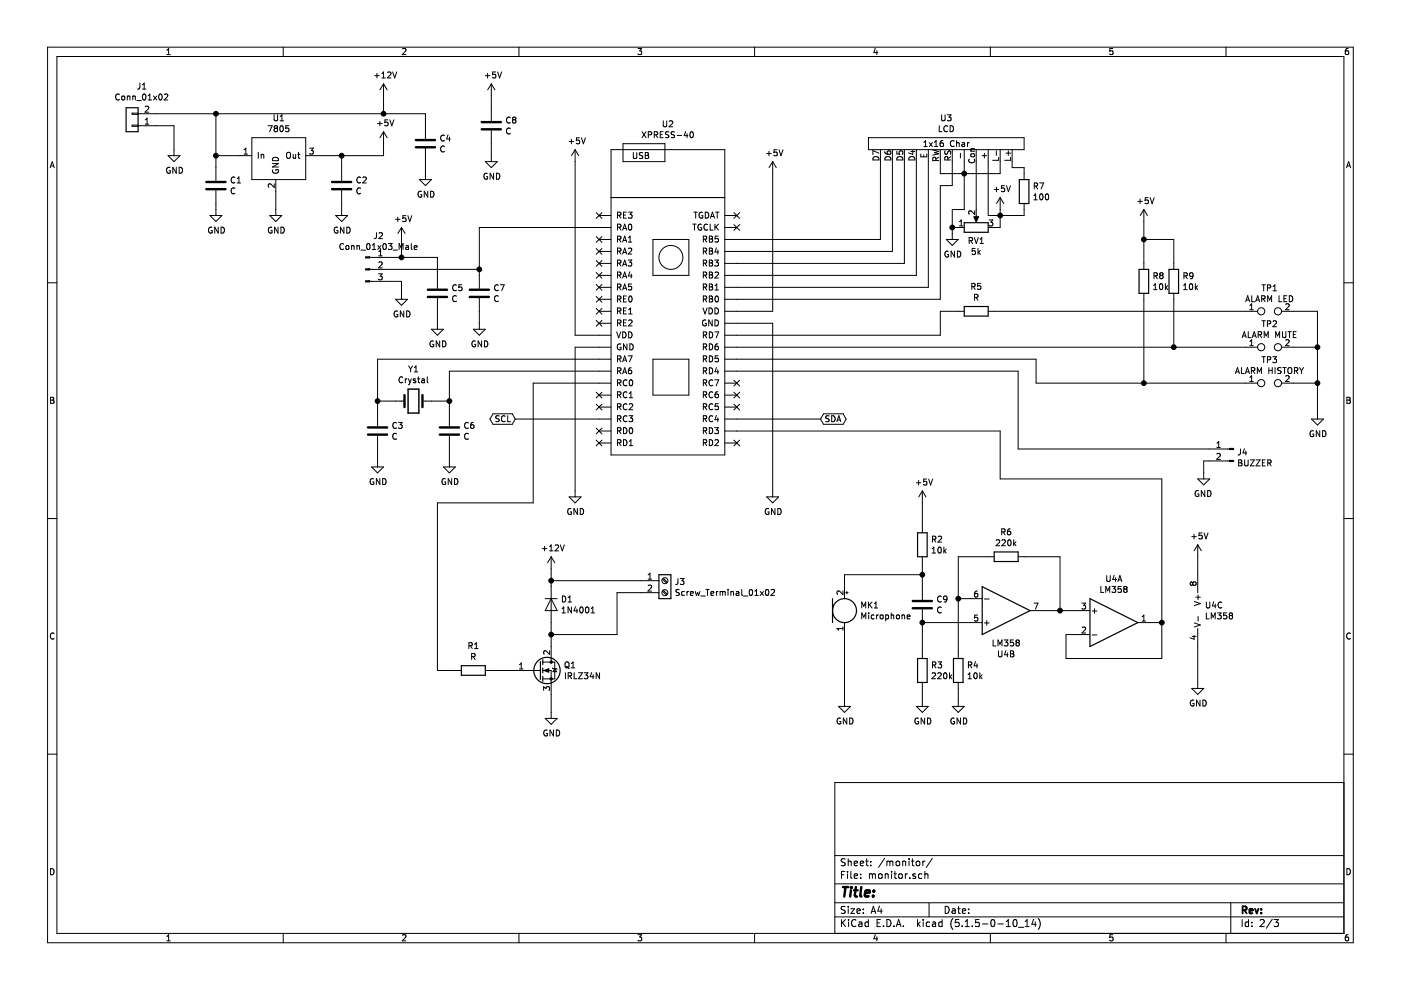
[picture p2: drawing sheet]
<svg xmlns="http://www.w3.org/2000/svg" width="297mm" height="210mm" viewBox="0 0 297 210" stroke-linecap="round" stroke-linejoin="round" font-family="sans-serif">
<path d="M.1 0h297v209.9h-297z" fill-rule="evenodd" fill="#fff" stroke="#fff" stroke-width=".21"/>
<g fill="none" stroke="#000" stroke-width=".21">
<path d="M10.1 10h276.8v189.9h-276.8zM12.1 12h272.8v185.9h-272.8zM29.7 17.6v.9l-.2 .3-.3 .1M30.2 18.9h.7M30.2 18l.4-.4v1.3M35.4 11.6h.7M35.4 10.6l.4-.3v1.3M60 10v2M79.4 16h1M79.9 15.6v.9M81 15.6l.3-.3v1.2M81 16.5h.7"/>
<path d="M81.3 17.8v6.3M81.3 17.8l-.7 1.2M81.3 17.8l.8 1.2M82.2 15.4l.5-.1 .2 .3-.8 .9h.8M83.2 15.3l.5 1.2 .4-1.2M85.3 10.4l.5-.1 .3 .3-.8 1h.8M102.9 16h1M103.4 15.6v.9M104.2 17.8v7.8M104.2 17.8l-.8 1.2M104.2 17.8l.7 1.2M105.1 15.3h-.6l-.1 .6 .2-.2 .4 .1 .1 .6-.2 .1-.5-.1"/>
<path d="M105.5 15.3l.4 1.2 .4-1.2M110 10v2M135.3 10.3h.8l-.5 .5 .4 .1v.5l-.2 .2-.5-.2M160 10v2M185.6 10.2l-.3 .9h.8M185.9 10.7v.9M210 10v2M235.9 10.3h-.6v.6l.6-.1v.6l-.1 .2-.5-.2M259.9 10v2M285.9 10.3h-.4l-.2 .3-.1 .7 .3 .3 .4-.2v-.6h-.4l-.3 .2M10.6 35.6l.5-1.3 .4 1.3M10.7 35.2h.7"/>
<path d="M25.3 20.1a.56 .56 0 0 0-.7 0 .56 .56 0 0 0 0 .8l.3 .3 .4-.1M25.9 20.4h.3l.3 .2-.2 .5h-.4zM27 20.5l.5-.1 .1 .8M27 20.4v.8M28 24h1.3v.2h-1.3zM28 26.5h1.3v.3h-1.3zM28.2 20.5l.4-.1 .1 .8M28.2 20.4v.8M29 21.3h1M29.3 26.7h7.6v6.3M29.3 24.1h60.9v5.3M30.3 20.1l.2-.2a.67 .67 0 0 1 .4 .7 .67 .67 0 0 1-.4 .6l-.3-.5z"/>
<path d="M30.8 26.3h.7M30.8 25.4l.4-.3v1.2M30.8 22.6l.5-.1 .2 .4-.7 .9h.7M31.4 21.2h.7M31.4 20.3l.4-.4v1.3M32.6 20.4l.6 .8M33.2 20.4l-.6 .8M33.8 20.1l.1-.2a.67 .67 0 0 1 .5 .7 .67 .67 0 0 1-.5 .6l-.3-.5zM34.9 20.1l.4-.2 .3 .4-.8 .9h.8M35.6 33h2.6l-1.3 1.3zM36 35.5a.59 .59 0 0 0-.7 .6 .59 .59 0 0 0 .7 .6l.1-.5h-.2M37.4 35.5v1.2l-.8-1.2v1.2"/>
<path d="M38 35.5a.64 .64 0 0 1 .7 .6 .64 .64 0 0 1-.7 .6zM45.8 33h7.6M45.8 24.1v14.2M49.8 37.6a.56 .56 0 0 0-.8 .6 .56 .56 0 0 0 .8 .5M49.8 40a.56 .56 0 0 0-.8 .5 .56 .56 0 0 0 .8 .5M50.3 37.9l.4-.4v1.3M50.3 38.8h.7M51.7 32.7h.8M51.7 31.8l.4-.4v1.3M53.4 29.2h11.4v8.9h-11.4zM54.8 32.3v1.3M55.4 32.7v.9"/>
<path d="M55.4 32.8h.5v.8M56.8 26.7h.9l-.5 1.2M57.8 34.7h1.2l-1.2 .7h1.2M57.8 36a.57 .57 0 0 0 .6 .7 .57 .57 0 0 0 .5-.8h-.4v.3M57.9 33.5a.67 .67 0 0 1 .8-.1 .67 .67 0 0 1 .3 .7h-1.2zM58.1 24.3v1.1l.3 .2h.3l.2-.2v-1.1M58.1 39v.8l-.9-.8-.3 .2 .1 .5M58.4 27.2l-.3-.2 .3-.3 .4 .1v.3l-.2 .1M58.4 27.2l-.3 .2v.3l.3 .2h.3l.2-.2-.1-.4-.2-.1M58.4 27.2h.2M58.5 38.1v7.6M59.4 25.6h.7"/>
<path d="M59.4 24.7l.4-.4v1.3M59.5 26.8l.1-.1a.67 .67 0 0 1 .5 .6 .67 .67 0 0 1-.5 .6l-.3-.5zM60.8 32.5l.3-.2a.44 .44 0 0 1 .5 .4l-.1 .7-.4 .2-.3-.2zM61.2 26.7h-.6v.6l.1-.2 .5 .2v.5l-.2 .1-.4-.1M62.2 32.7v.8l.5-.1M62.7 32.7v.9M63.1 32.7h.5M63.3 32.3v1.1l.3 .2M65.7 31.4h.7l-.4 .5 .4 .1v.4l-.2 .3-.5-.2M72.4 33v5.3M76.4 37.6a.56 .56 0 0 0-.7 .6 .56 .56 0 0 0 .7 .5M76.4 40a.56 .56 0 0 0-.7 .5 .56 .56 0 0 0 .7 .5"/>
<path d="M76.9 37.6l.5-.1 .3 .4-.8 .9h.8M80 26.2h1M80.5 25.7v1M81.3 27.9v5.1h-16.5M81.3 27.9l-.7 1.3M81.3 27.9l.8 1.3M82.2 25.4h-.6v.6l.2-.1 .4 .1v.6l-.1 .1-.5-.1M82.7 25.4l.4 1.3 .4-1.3M88.9 38.1h2.6l-1.3 1.2zM90.2 31.5v6.6M94.2 31.1a.56 .56 0 0 0-.8 .5 .56 .56 0 0 0 .8 .5M94.2 28.8a.56 .56 0 0 0-.8 .5 .56 .56 0 0 0 .8 .5"/>
<path d="M95 28.6l-.3 .9h.8M95.3 29.1v.8M102.9 34.3h2.5l-1.2 1.2zM103.3 36.8a.59 .59 0 0 0-.7 .6 .59 .59 0 0 0 .7 .6l.1-.5h-.3M104.2 27.7v6.6M104.6 36.7v1.3l-.7-1.3v1.3M105.3 36.7a.64 .64 0 0 1 .7 .7 .64 .64 0 0 1-.7 .6zM108.2 27.3a.56 .56 0 0 0-.8 .5 .56 .56 0 0 0 .8 .5M108.2 25a.56 .56 0 0 0-.8 .5 .56 .56 0 0 0 .8 .5M108.9 25.4l-.2-.3 .2-.3h.2l.3 .3-.3 .3M108.9 25.4h.2M108.9 25.4l-.2 .2v.3l.2 .2 .4-.1 .1-.1v-.3l-.3-.2"/>
<path d="M120.7 30h.9M121.1 29.5v1M121.9 31.7l-.7 1.3M121.9 31.7v39.4h7.7M121.9 31.7l.8 1.3M122.8 29.2h-.6v.6l.2-.1 .4 .1v.6l-.1 .1-.5-.1M123.3 29.2l.4 1.3 .4-1.3M129.6 31.7h24.1v64.8h-24.1zM132.1 30.5h8.9v3.8h-8.9zM134.3 32.3v1.1l.2 .2h.4l.1-.2v-1.1M136.1 27.9l.9 1.3M136.3 32.4l-.5-.1-.3 .3 .2 .3 .5 .2v.4l-.7 .1"/>
<path d="M136.8 32.3h.4l.3 .3-.3 .4 .3 .2-.1 .4h-.6zM136.8 33h.4M137 27.9l-.9 1.3M137.4 28.6l.7-.1v-.4l-.7-.2v1.3M138.7 28.6l.7-.1v-.4l-.7-.2v1.3M139 28.6l.5 .6M140 28.5h.4M140.6 27.9h-.6v1.3h.6M140.6 25.6v1.1l.3 .2 .3-.1 .2-.1v-1.1M141.8 28l-.5-.1-.1 .2v.4l.5 .2 .1 .3-.2 .2-.5-.1M141.9 25.7l.5-.1 .2 .4-.8 .9h.8M143 28l-.5-.1-.2 .2v.3l.6 .3 .1 .3-.2 .2-.5-.1"/>
<path d="M143.6 28.7h.9M145.4 27.9l-.3 .9h.7M145.7 28.4v.8M146.4 28.1l.2-.2a.67 .67 0 0 1 .4 .7 .67 .67 0 0 1-.4 .6l-.3-.5zM162.6 32.5h.9M163 32.1v.9M163.8 34.3v31.7h-10.1M163.8 34.3l-.7 1.2M163.8 34.3l.8 1.2M164.7 31.8h-.6v.6l.2-.2 .4 .1v.6l-.1 .1-.5-.1M165.2 31.8l.4 1.2 .4-1.2M184.1 29.2h33v2.5h-33z"/>
<path d="M185.1 33.4a.68 .68 0 0 1 .8-.2 .68 .68 0 0 1 .4 .7h-1.2zM186.3 32.5l-1.2-.6v.9M186.7 31.7v19.1h-33M187.6 32.1l.1 .4 .5 .2 .6-.1v-.5l-.2-.1-.4 .1-.1 .4 .2 .2M187.7 33.4a.68 .68 0 0 1 .8-.2 .68 .68 0 0 1 .4 .7h-1.3zM189.2 31.7v21.6h-35.5M190.1 32.1v.5l.7 .1-.2-.5 .3-.2h.3l.2 .2-.1 .5M190.2 33.4a.68 .68 0 0 1 .8-.2 .68 .68 0 0 1 .4 .7h-1.3zM191.7 31.7v24.1h-38M192.8 33.4a.68 .68 0 0 1 .7-.2 .68 .68 0 0 1 .5 .7h-1.3zM193.1 32.1h.9M193.5 31.9v.8l-.9-.3"/>
<path d="M194.3 31.7v26.7h-40.6M195.2 32.6v.7h1.3v-.7M195.8 32.8v.5M195.9 31.1h.7M195.9 30.2l.3-.4v1.3M196.8 31.7v29.2h-43.1M197 30.2l.7 .9M197.7 30.2l-.7 .9M197.8 31.8l1.2 .3-.9 .3 .9 .2-1.2 .3M198.1 30.2l.4-.4v1.3M198.1 31.1h.7M198.4 34v-.6h-.5l-.1 .6h1.2"/>
<path d="M199 33.3l-.6 .4M199.1 26.7v1.2h.6M199.4 31.7v5.1h12.7v-5.1M199.6 24.3v1.1l.3 .2h.4l.1-.2v-1.1M199.9 29.8h-.2a.79 .79 0 0 0-.1 1.3l.4-.2v-.5l-.4-.1-.3 .2M200.4 32l-.1 .5 .1 .1h.5l.1-.5 .3-.1 .3 .2-.1 .5M200.9 24.3h.7l-.4 .5 .4 .2v.5l-.2 .1-.5-.1M200.9 26.8a.56 .56 0 0 0-.8 .5 .56 .56 0 0 0 .8 .5M201 33.9l-.1-.6h-.5l-.1 .6h1.3M201.4 26.7a.64 .64 0 0 1 .8 .6 .64 .64 0 0 1-.8 .6zM201.6 33.2l-.6 .4M201.9 31.7v7.6h-2.5v24.2h-45.7"/>
<path d="M202.3 29.9a.56 .56 0 0 0-.8 .5 .56 .56 0 0 0 .8 .5M202.8 30.4l.5-.1 .1 .8M202.8 29.8v1.3M203.6 32.5v1M204 30.3h.5v.8M204.4 31.7v12.7h-2.5v6.4M204.5 30.5l-.6 .3 .2 .3 .4-.1M205.1 30.2v.9M205.5 30.2l-.4 .3M205.5 33.7a.58 .58 0 0 0 .5 .8 .58 .58 0 0 0 .6-.7l-.1-.1M205.8 32.1h.8M205.9 32.7l.5-.1 .2 .4-.2 .3h-.4l-.2-.3z"/>
<path d="M206.6 31.5l-.7 .1v.5M207 31.7v15M208.2 33h1M208.7 32.5v1M209.5 31.7v14h7.6v-2.5M211.2 32v1M211.3 39.7v.9M211.7 33.4v.6h-1.2M213 39.4h-.6l-.1 .6 .2-.1h.4l.1 .6-.2 .1-.5-.1M213.3 32.5h1M213.4 39.4l.4 1.2 .4-1.2M213.8 32v1"/>
<path d="M214.3 33.4v.6h-1.3M214.6 31.7v3.8h2.5v2.6M219.3 39.4l.6-.1v-.4l-.6-.1v1.3M219.6 39.4l.4 .7M220.4 38.8h.9l-.6 1.3M285.5 35.6l.4-1.3 .5 1.3M285.6 35.2h.6M10.1 60h2M44.5 45.7h2.5l-1.2 1.3zM44.9 48.2a.59 .59 0 0 0-.7 .6 .59 .59 0 0 0 .7 .6l.1-.5h-.3M45.8 40.4v5.3M46.3 48.2v1.2l-.8-1.2v1.2"/>
<path d="M46.9 48.2a.64 .64 0 0 1 .7 .6 .64 .64 0 0 1-.7 .6zM57.2 45.7h2.5l-1.2 1.3zM57.6 48.2a.59 .59 0 0 0-.7 .6 .59 .59 0 0 0 .7 .6l.1-.5h-.3M59 48.2v1.2l-.8-1.2v1.2M59.6 48.2a.64 .64 0 0 1 .7 .6 .64 .64 0 0 1-.7 .6zM71.2 45.7h2.5l-1.3 1.3zM71.6 48.2a.59 .59 0 0 0-.7 .6 .59 .59 0 0 0 .7 .6v-.5h-.2M72.4 40.4v5.3M72.8 51.8a.58 .58 0 0 0-.8 .5 .58 .58 0 0 0 .8 .6v-.1M72.9 48.2v1.2l-.7-1.2v1.2M73.4 52.2l.2-.1 .3 .1v.7l-.5-.1zM73.5 48.2a.64 .64 0 0 1 .7 .6 .64 .64 0 0 1-.7 .6z"/>
<path d="M74.5 52.2l.5-.1 .1 .8M74.5 52.1v.8M75.7 52.2l.5-.1v.8M75.7 52.1v.8M76.5 53h1M77.8 51.8l.2-.2a.69 .69 0 0 1 .5 .7 .69 .69 0 0 1-.5 .6l-.3-.5zM78.4 59.7h6.7v3.8M78.4 57.1h23.2M78.4 54.6h14.3v6.6M78.9 52.9h.8M78.9 52l.4-.4v1.3M79.8 49.3v.9l-.2 .3-.3 .1"/>
<path d="M80.1 52.1l.7 .8M80.3 58.1h.7l-.4 .4 .4 .2v.4l-.2 .2-.5-.1M80.3 54.2h.7M80.3 53.3l.4-.3v1.2M80.3 55.6l.5-.1 .2 .4-.7 .9h.7M80.4 49.5l.4-.2 .3 .4-.8 .9h.8M80.8 52.1l-.7 .8M81.3 51.8l.2-.2a.67 .67 0 0 1 .4 .7 .67 .67 0 0 1-.4 .6l-.3-.5zM82.3 51.6h.8l-.4 .5 .3 .1 .1 .5-.2 .2-.6-.1M83.3 53h1M83.9 46.5h.9M84.3 46v1"/>
<path d="M84.6 52.9v-1.3l.5 .9 .4-.9v1.3M85.1 48.2l.8 1.3M85.1 48.2l-.7 1.3M85.1 48.2v6.4M86 45.7h-.6v.6l.2-.1 .4 .1v.6l-.1 .1-.5-.1M86.1 52.1h.4l.1 .8M86.5 45.7l.4 1.3 .4-1.3M86.6 52.4l-.6 .2 .1 .3h.5M87.2 51.6v1.1l.2 .2M87.8 52.5l.6-.1v-.3h-.4l-.2 .1 .1 .7h.5M89.3 40.6a.59 .59 0 0 0-.7 .6 .59 .59 0 0 0 .7 .6l.1-.5h-.2M90.7 40.5v1.3l-.8-1.3v1.3"/>
<path d="M91.3 40.5a.64 .64 0 0 1 .7 .7 .64 .64 0 0 1-.7 .6zM126.4 45.1l1.2 1.2M126.4 50.2l1.2 1.2M126.4 52.7l1.2 1.2M126.4 57.8l1.2 1.2M126.4 55.2l1.2 1.3M127 45.7h2.6M127 58.4h2.6M127 50.8h2.6M127 53.3h2.6M127 55.8h2.6M127.6 52.7l-1.2 1.2"/>
<path d="M127.6 45.1l-1.2 1.2M127.6 50.2l-1.2 1.2M127.6 57.8l-1.2 1.2M127.6 55.2l-1.2 1.3M129.6 41.9h24.1M129.6 48.2h-28v13M130.9 48.2l.7-.1v-.5l-.7-.1v1.3M130.9 45.6l.7-.1v-.4l-.7-.1v1.3M130.9 50.7l.7-.1v-.4l-.7-.1v1.2M130.9 53.3l.7-.1v-.5l-.7-.1v1.3M130.9 55.8l.7-.1v-.4l-.7-.2v1.3M130.9 58.3l.7-.1v-.4l-.7-.1v1.2"/>
<path d="M131.2 48.2l.5 .6M131.2 50.7l.5 .6M131.2 53.3l.5 .6M131.2 55.8l.5 .6M131.2 58.3l.5 .6M131.2 45.6l.5 .7M132 48.8l.4-1.3 .5 1.3M132 51.3l.4-1.2 .5 1.2M132 53.9l.4-1.3 .5 1.3M132 56.4l.4-1.3 .5 1.3M132 58.9l.4-1.2 .5 1.2M132.1 48.4h.7"/>
<path d="M132.1 51h.7M132.1 53.5h.7M132.1 56.1h.7M132.1 58.6h.7M132.2 45.6h.4M132.8 45h-.6v1.3h.6M133.2 55.1h.7l-.4 .5 .4 .1v.6l-.2 .1-.5-.1M133.2 52.7l.5-.1 .2 .4-.7 .9h.7M133.2 51.3h.7M133.2 50.4l.4-.3v1.2M133.2 45h.8l-.4 .5 .3 .1 .1 .4-.2 .3-.6-.2M133.4 47.6l.1-.1a.69 .69 0 0 1 .5 .7 .69 .69 0 0 1-.5 .6l-.3-.5z"/>
<path d="M133.5 57.6l-.3 .9h.8M133.8 58.1v.8M138.4 50.8h7.7v7.6h-7.7zM146.9 47.5h.7M147.1 45h.8M147.2 47.5v1.3M147.5 45v1.3M148.7 47.6a.59 .59 0 0 0-.7 .6 .59 .59 0 0 0 .7 .5l.1-.4h-.3M148.9 45.1a.57 .57 0 0 0-.7 .5 .57 .57 0 0 0 .8 .5v-.4h-.2M149.1 50.7h.6l.1-.5-.7-.1v1.2M149.1 53.3l.6-.1 .1-.5-.7-.1v1.3M149.1 55.8l.6-.1 .1-.4-.7-.2v1.3"/>
<path d="M149.1 58.3h.6l.1-.5-.7-.1v1.2M149.4 58.3l.4 .6M149.4 55.8l.4 .6M149.4 53.3l.4 .6M149.4 50.7l.4 .6M149.5 45a.64 .64 0 0 1 .8 .6 .64 .64 0 0 1-.8 .7zM150 47.6a.56 .56 0 0 0-.7 .1 .56 .56 0 0 0 0 .8l.4 .3 .3-.1M150.4 50.1l.6 .1v.3l-.2 .2 .3 .2-.1 .4h-.6zM150.4 52.6l.6 .1v.4l-.2 .1 .3 .2-.1 .4-.6 .1zM150.4 55.1l.6 .2v.3l-.2 .1 .3 .3-.1 .4h-.6zM150.4 57.7l.6 .1v.4l-.2 .1 .3 .2-.1 .4h-.6zM150.4 58.3h.4"/>
<path d="M150.4 55.7h.4M150.4 53.2h.4M150.4 50.7h.4M150.6 47.5v1.3h.6M150.6 46.3l.5-1.3 .4 1.3M150.7 45.9h.7M151.5 55.1h.8l-.4 .5 .4 .1v.6l-.2 .1-.6-.1M151.6 47.5v1.3M151.6 57.8l.5-.1 .2 .3-.8 .9h.8M151.7 45h.7M151.8 48.1l.5 .7M151.9 52.5l-.3 .9h.8"/>
<path d="M152.1 45v1.3M152.2 53v.9M152.3 50.1h-.6l-.1 .6 .2-.2 .5 .2v.5l-.2 .1-.5-.1M152.3 47.5l-.7 .8M153.7 45.7h2.5M153.7 48.2h2.5M155.6 45.1l1.2 1.2M155.6 47.6l1.2 1.2M156.8 45.1l-1.2 1.2M156.8 47.6l-1.2 1.2M200.6 50.8h2.6l-1.3 1.2zM201 53.3a.59 .59 0 0 0-.7 .6 .59 .59 0 0 0 .7 .6l.1-.5h-.2"/>
<path d="M201.9 48.2h2.5M202.4 53.2v1.3l-.8-1.3v1.3M203 53.2a.64 .64 0 0 1 .7 .7 .64 .64 0 0 1-.7 .6zM203.4 47.9h.8M203.4 47l.4-.4v1.3M205.5 51h.6l.1-.2-.1-.3-.6-.1v1.2M205.8 51l.4 .6M206.6 50.4l.4 1.2 .4-1.2M206.6 44.7v.8l-.9-.8-.3 .2 .1 .5M206.7 52.7h-.6v.6l.5-.1 .2 .2v.3l-.2 .2-.5-.1M207.4 52.7v1.2M207.5 53.5l.3 .4"/>
<path d="M207.8 51.6h.7M207.8 50.7l.3-.3v1.2M207.8 53.1l-.4 .5M209.7 46.6h.8l-.4 .5 .3 .1 .1 .5-.2 .2-.6-.1M210.8 40.2h1M212.1 41.9v6.3h-2.6M212.1 41.9l-.8 1.3M212.1 41.9l.7 1.3M219.2 42.4h.7M219.2 41.5l.4-.4v1.3M220.5 41.2l.2-.1a.67 .67 0 0 1 .5 .6 .67 .67 0 0 1-.5 .7l-.3-.5zM221.8 41.2l.1-.1a.69 .69 0 0 1 .5 .6 .69 .69 0 0 1-.5 .7l-.3-.5z"/>
<path d="M241.2 42.7h1M241.7 42.2v1M242.5 44.4v12.7M242.5 50.8h6.4v6.3M242.5 44.4l-.7 1.3M242.5 44.4l.8 1.3M243.4 41.9h-.6v.6l.1-.1 .5 .1v.6l-.1 .1-.5-.1M243.9 41.9l.4 1.3 .4-1.3M244.7 58.5l.6-.1v-.4l-.6-.2v1.3M245 58.5l.4 .6M246.1 58.4h.3M246.1 58.4l-.2-.3 .2-.3h.3l.2 .3-.2 .3"/>
<path d="M246.1 58.4l-.2 .2v.3l.2 .2 .4-.1 .1-.1v-.3l-.2-.2M251 58.5l.7-.1v-.4l-.7-.2v1.3M251.3 58.5l.4 .6M253 58.4l-.3 .2h-.4l-.1-.2 .1-.4 .4-.2 .3 .3-.2 .9-.5 .1M284.9 60h2M83.9 63.5h2.5l-1.3 1.2zM84.3 66a.59 .59 0 0 0-.8 .6 .59 .59 0 0 0 .8 .5v-.4h-.2M85.6 65.9v1.3l-.7-1.3v1.3M86.2 65.9a.64 .64 0 0 1 .7 .7 .64 .64 0 0 1-.7 .6zM86.6 77.6l.5 .6M87.1 78.2v.6M87.5 77.6l-.4 .6"/>
<path d="M87.8 78.8h.8M87.8 77.9l.4-.3v1.2M88.7 79.9v1.1l.3 .2M90.6 79.9v1.1l.2 .2M91.5 69.8h2.5l-1.3 1.3zM91.9 72.3a.59 .59 0 0 0-.7 .6 .59 .59 0 0 0 .7 .6l.1-.5h-.3M92.7 63.2v6.6M93.2 72.3v1.2l-.7-1.2v1.2M93.8 72.3a.64 .64 0 0 1 .7 .6 .64 .64 0 0 1-.7 .6zM96.8 60.5a.56 .56 0 0 0-.8 .5 .56 .56 0 0 0 .8 .5M96.8 62.8a.56 .56 0 0 0-.8 .5 .56 .56 0 0 0 .8 .5M97.9 60.4h-.6l-.1 .6 .5-.2 .3 .3v.3l-.3 .2-.5-.1"/>
<path d="M100.4 69.8h2.5l-1.3 1.3zM100.8 72.3a.59 .59 0 0 0-.8 .6 .59 .59 0 0 0 .8 .6v-.5h-.2M101.6 63.2v6.6M102.1 72.3v1.2l-.7-1.2v1.2M102.7 72.3a.64 .64 0 0 1 .7 .6 .64 .64 0 0 1-.7 .6zM105.6 60.5a.56 .56 0 0 0-.8 .5 .56 .56 0 0 0 .8 .5M105.6 62.8a.56 .56 0 0 0-.8 .5 .56 .56 0 0 0 .8 .5M106.1 60.4h.8l-.5 1.2M126.4 67.9l1.2 1.3M126.4 60.3l1.2 1.2M126.4 62.9l1.2 1.2M126.4 65.4l1.2 1.2"/>
<path d="M127 68.5h2.6M127 60.9h2.6M127 63.5h2.6M127 66h2.6M127.6 67.9l-1.2 1.3M127.6 60.3l-1.2 1.2M127.6 62.9l-1.2 1.2M127.6 65.4l-1.2 1.2M129.6 73.6h-7.7v31.8M129.6 76.2h-49.6v14.2M129.6 78.7h-34.3v11.7M130.7 70.4l.5 1.2 .4-1.2"/>
<path d="M130.9 60.9l.7-.1v-.5l-.7-.1v1.3M130.9 63.4l.7-.1v-.4l-.7-.1v1.2M130.9 66l.7-.1v-.5l-.7-.1v1.3M130.9 68.5l.7-.1v-.4l-.7-.2v1.3M130.9 76.1l.7-.1v-.4l-.7-.2v1.3M130.9 78.6l.7-.1v-.4l-.7-.1v1.3M131.2 60.9l.5 .6M131.2 78.6l.5 .7M131.2 76.1l.5 .6M131.2 63.4l.5 .6M131.2 66l.5 .6M131.2 68.5l.5 .6"/>
<path d="M131.6 73a.57 .57 0 0 0-.7 .6 .57 .57 0 0 0 .8 .4v-.4h-.3M132 61.5l.4-1.3 .5 1.3M132 79.3l.4-1.3 .5 1.3M132 76.7l.4-1.3 .5 1.3M132 70.4a.64 .64 0 0 1 .8 .6 .64 .64 0 0 1-.8 .6zM132.1 61.1h.7M132.1 78.9h.7M132.1 76.4h.7M132.2 63.4h.4M132.2 65.9h.4M132.2 68.4h.4M132.8 62.8h-.6v1.2h.6"/>
<path d="M132.8 65.3h-.6v1.3h.6M132.8 67.8h-.6v1.3h.6M132.9 72.9v1.3l-.7-1.3v1.3M133.2 75.4h.8l-.5 1.3M133.3 68l.5-.2 .2 .4-.8 .9h.8M133.3 70.4a.64 .64 0 0 1 .7 .6 .64 .64 0 0 1-.7 .6zM133.3 66.6h.7M133.3 65.6l.4-.3v1.3M133.4 62.9l.2-.1a.67 .67 0 0 1 .4 .6 .67 .67 0 0 1-.4 .6l-.3-.5zM133.5 72.9a.64 .64 0 0 1 .8 .6 .64 .64 0 0 1-.8 .7zM133.8 78l-.3 .1-.3 .4 .1 .6 .5 .1v-.7h-.3l-.3 .2M133.9 60.2h-.6l-.1 .6 .2-.1 .4 .1 .1 .6-.2 .1-.5-.1"/>
<path d="M138.4 76.2h7.7v7.6h-7.7zM149 65.3l.5 1.3 .4-1.3M149.1 73.6l.6-.1 .1-.5-.7-.1v1.3M149.1 60.9l.6-.1 .1-.5-.7-.1v1.3M149.1 78.6h.6l.1-.5-.7-.1v1.3M149.1 76.1h.6l.1-.5-.7-.2v1.3M149.1 63.4h.6l.1-.5-.7-.1v1.2M149.1 71h.6l.1-.5-.7-.1v1.2M149.4 63.4l.4 .6M149.4 60.9l.4 .6M149.4 78.6l.4 .7M149.4 76.1l.4 .6"/>
<path d="M149.4 73.6l.4 .6M149.4 71l.4 .6M149.7 67.9a.59 .59 0 0 0-.8 .6 .59 .59 0 0 0 .8 .5v-.4h-.2M150.3 65.3a.64 .64 0 0 1 .8 .6 .64 .64 0 0 1-.8 .7zM150.4 62.8l.6 .1v.3l-.2 .2 .3 .2-.1 .4h-.6zM150.4 72.9a.64 .64 0 0 1 .7 .6 .64 .64 0 0 1-.7 .7zM150.4 60.2l.6 .1v.4l-.2 .1 .3 .3-.1 .3-.6 .1zM150.4 60.8h.4M150.4 78a.64 .64 0 0 1 .7 .6 .64 .64 0 0 1-.7 .7zM150.4 75.4a.64 .64 0 0 1 .7 .7 .64 .64 0 0 1-.7 .6zM150.4 70.4a.64 .64 0 0 1 .7 .6 .64 .64 0 0 1-.7 .6zM150.4 63.4h.4"/>
<path d="M151 67.8v1.3l-.7-1.3v1.3M151.5 70.4h.9l-.6 1.2M151.6 67.8a.64 .64 0 0 1 .7 .7 .64 .64 0 0 1-.7 .6zM151.6 65.3a.64 .64 0 0 1 .7 .6 .64 .64 0 0 1-.7 .7zM151.6 61.5h.7M151.6 60.6l.4-.4v1.3M151.7 62.9l.2-.1a.67 .67 0 0 1 .4 .6 .67 .67 0 0 1-.4 .6l-.3-.5zM151.9 77.9l-.3 .9h.8M152.2 72.9h-.2a.79 .79 0 0 0-.2 1.3l.5-.2v-.5l-.5-.1-.2 .2M152.2 78.4v.9M152.3 75.4h-.6l-.1 .7 .2-.2 .5 .2v.5l-.2 .1-.5-.1M153.7 78.7h62.2v16.5h44.8"/>
<path d="M153.7 76.2h66v5h46.9M153.7 73.6h112.9M153.7 68.5h10.1v36.9M204.4 66h-5v5.1h-45.7M206 60.7l.7-.1v-.4l-.7-.1v1.3M206.3 60.7l.4 .7M206.6 63.1l.7-.1v-.5l-.7-.1v1.3M206.9 63.1l.5 .6M207.9 60.1h-.6l-.1 .6 .5-.1 .3 .2v.3l-.3 .3-.5-.2M209.5 66h57.1M242.5 62.2v19M244.6 61.4h.7"/>
<path d="M244.6 60.5l.4-.4v1.3M246 60.2l.1-.1a.69 .69 0 0 1 .4 .7 .69 .69 0 0 1-.4 .6 .83 .83 0 0 1-.1-1.2zM247.1 60.1v1.3M247.2 60.9l.4 .5M247.6 60.6l-.5 .5M248.9 62.2v11.4M250.9 61.4h.8M250.9 60.5l.4-.4v1.3M252.3 60.3l.2-.2a.69 .69 0 0 1 .4 .7 .69 .69 0 0 1-.4 .6l-.3-.5zM253.4 60.1v1.3M253.6 60.9l.3 .5M253.9 60.6l-.5 .5"/>
<path d="M261.9 79.2l.5-1.3 .4 1.3M262.1 78.8h.6M263.2 77.9v1.3h.6M263.4 71.6l.4-1.3 .4 1.3M263.5 71.2h.6M264 79.2l.5-1.3 .4 1.3M264.1 64l.4-1.3 .5 1.3M264.2 78.8h.6M264.2 63.6h.6M264.7 70.3v1.3h.6M265 64.8l.4-.4v1.3M265 72.4l.4-.4v1.3"/>
<path d="M265 80l.4-.4v1.3M265 73.3h.7M265 65.7h.7M265.3 78.6l.7-.1v-.4l-.7-.2v1.3M265.4 62.7v1.3h.6M265.5 71.6l.4-1.3 .5 1.3M265.6 78.6l.5 .6M265.6 71.2h.6M266.2 64l.5-1.3 .4 1.3M266.4 63.6h.6M266.6 79.2v-1.3l.4 .9 .4-.9v1.3M266.8 71l.6-.1v-.5l-.6-.1v1.3"/>
<path d="M267.1 71l.4 .6M267.5 63.4l.6-.1 .1-.2v-.3l-.7-.1v1.3M267.5 75.6h.8M267.5 68h.8M267.5 60.4h.8M267.8 63.4l.4 .6M267.9 60.4v1.3M267.9 68v1.3M267.9 75.6v1.3M268 71.6v-1.3l.5 .9 .4-.9v1.3M268.7 76.3l.7-.1v-.4l-.7-.2v1.3M268.7 61.1l.7-.1v-.5l-.7-.1v1.3"/>
<path d="M268.7 68.7l.7-.1v-.5l-.7-.1v1.3M268.8 64v-1.3l.4 .9 .4-.9v1.3M269 77.9v1.3M269 78.5h.7M269.7 77.9v1.3M269.9 75.6h.7l-.4 .5 .4 .1v.5l-.2 .2-.5-.1M269.9 68.1l.5-.1 .2 .4-.7 .9h.7M269.9 61.7h.7M269.9 60.7l.4-.3v1.3M270.3 77.9v1.3M270.5 71.6v-1.3l.4 .9 .4-.9v1.3M271.2 62.7v1.3h.6"/>
<path d="M271.6 78l-.5-.1-.2 .3 .1 .3 .6 .2v.4l-.7 .1M271.7 73.6h7.6M271.7 66h7.6v22.8M271.9 70.3v1.1l.2 .2 .4-.1 .1-.1v-1.1M272 77.9h.7M272.2 63.3h.4M272.3 77.9v1.3M272.6 64.5l.5-.1 .2 .4-.8 .9h.8M272.6 79.8l.5-.2 .2 .4-.8 .9h.8M272.6 72.1l.5-.1 .2 .4-.8 .9h.8M272.8 62.7h-.6v1.3h.6M273.1 70.3h.7"/>
<path d="M273.1 78.1l.3-.2a.44 .44 0 0 1 .5 .5l-.1 .6-.4 .2-.3-.2zM273.4 62.7a.64 .64 0 0 1 .7 .6 .64 .64 0 0 1-.7 .7zM273.4 70.3v1.3M274.2 70.9h.4M274.5 78.6l.6-.1v-.4l-.6-.2v1.3M274.8 78.6l.4 .6M274.8 70.3h-.6v1.3h.6M275.5 77.9l.5 .7M276 78.6v.6M276.4 77.9l-.4 .7M10.7 84.2h.5l.2 .3-.2 .3 .3 .3-.3 .4h-.5zM10.7 84.8h.5"/>
<path d="M78.8 99h2.5l-1.3 1.3zM80 85h5.8M80 92.4v6.6M84.1 89.7a.56 .56 0 0 0-.8 .5 .56 .56 0 0 0 .8 .5M84.1 92a.56 .56 0 0 0-.8 .5 .56 .56 0 0 0 .8 .5M84.5 89.6h.8l-.5 .4 .4 .2 .1 .4-.3 .2-.5-.1M85.4 80a.56 .56 0 0 0-.8 .5 .56 .56 0 0 0 .8 .5M85.9 80.3v.9M86.3 80.3l-.4 .2M86.6 80.3l.3 .9M86.9 81.2l-.3 .4M87.2 80.3l-.3 .9"/>
<path d="M88.1 80.4l-.3-.1-.2 .2 .1 .2 .4 .1v.3h-.5M88.5 80.3h.5M89.4 80.4h.5l.1 .8M89.6 85h5.7M90 80.6l-.6 .3v.2h.6M94 99h2.6l-1.3 1.3zM95.3 92.4v6.6M99.3 92a.56 .56 0 0 0-.8 .5 .56 .56 0 0 0 .8 .5M99.3 89.7a.56 .56 0 0 0-.8 .5 .56 .56 0 0 0 .8 .5M100.4 89.6h-.2a.79 .79 0 0 0-.2 1.2h.4l.1-.5-.2-.3h-.3l-.2 .3M104.5 87.7h4.1l.6 1.1-.6 1.2h-4.1l-.6-1.2zM105.8 88.2l-.5-.1-.1 .2v.3l.5 .3 .1 .3-.2 .2h-.5"/>
<path d="M107.1 88.3a.56 .56 0 0 0-.7 .1 .56 .56 0 0 0 0 .7l.3 .3 .4-.1M107.6 88.1v1.3h.7M109.2 88.8h20.4M126.4 93.3l1.2 1.2M126.4 85.7l1.2 1.2M126.4 90.8l1.2 1.2M126.4 83.2l1.2 1.2M127 83.8h2.6M127 86.3h2.6M127 91.4h2.6M127 93.9h2.6M127.6 93.3l-1.2 1.2"/>
<path d="M127.6 85.7l-1.2 1.2M127.6 90.8l-1.2 1.2M127.6 83.2l-1.2 1.2M129.6 81.2h-16.5v25.4h-20.4v35.6h5.1M130.9 83.7l.7-.1v-.4l-.7-.1v1.2M130.9 81.2l.7-.1v-.4l-.7-.2v1.3M130.9 86.3l.7-.1v-.5l-.7-.1v1.3M130.9 88.8l.7-.1v-.4l-.7-.2v1.3M130.9 91.3l.7-.1v-.4l-.7-.1v1.2M130.9 93.9l.7-.1v-.5l-.7-.1v1.3M131.2 81.2l.5 .6M131.2 83.7l.5 .6"/>
<path d="M131.2 86.3l.5 .6M131.2 88.8l.5 .6M131.2 91.3l.5 .6M131.2 93.9l.5 .6M132.2 90.7a.64 .64 0 0 1 .7 .6 .64 .64 0 0 1-.7 .6zM132.2 93.2a.64 .64 0 0 1 .7 .7 .64 .64 0 0 1-.7 .6zM132.9 80.7a.56 .56 0 0 0-.8 .5 .56 .56 0 0 0 .8 .5M132.9 83.2a.56 .56 0 0 0-.8 .5 .56 .56 0 0 0 .8 .5M132.9 85.7a.56 .56 0 0 0-.8 .5 .56 .56 0 0 0 .8 .5M132.9 88.3a.56 .56 0 0 0-.8 .5 .56 .56 0 0 0 .8 .5M133.4 88.1h.7l-.4 .5 .4 .1v.5l-.2 .2-.5-.1M133.4 85.7l.5-.1 .2 .4-.7 .9h.7"/>
<path d="M133.4 84.3h.7M133.4 83.4l.4-.3v1.2M133.4 93.6l.4-.4v1.3M133.4 94.5h.7M133.5 90.8l.2-.1a.67 .67 0 0 1 .5 .6 .67 .67 0 0 1-.5 .6l-.3-.4zM133.6 80.6l.1-.1a.67 .67 0 0 1 .5 .7 .67 .67 0 0 1-.5 .6 .83 .83 0 0 1-.1-1.2zM149.1 83.7h.6l.1-.5-.7-.1v1.2M149.1 93.9l.6-.1 .1-.5-.7-.1v1.3M149.1 81.2l.6-.1 .1-.4-.7-.2v1.3M149.1 86.3l.6-.1 .1-.5-.7-.1v1.3M149.1 88.8l.6-.1 .1-.4-.7-.2v1.3M149.1 91.3h.6l.1-.5-.7-.1v1.2"/>
<path d="M149.4 83.7l.4 .6M149.4 88.8l.4 .6M149.4 86.3l.4 .6M149.4 81.2l.4 .6M149.4 93.9l.4 .6M149.4 91.3l.4 .6M150.4 90.7a.64 .64 0 0 1 .7 .6 .64 .64 0 0 1-.7 .6zM150.4 93.2a.64 .64 0 0 1 .7 .7 .64 .64 0 0 1-.7 .6zM151.1 80.7a.56 .56 0 0 0-.8 .5 .56 .56 0 0 0 .8 .5M151.1 83.2a.56 .56 0 0 0-.8 .5 .56 .56 0 0 0 .8 .5M151.1 85.7a.56 .56 0 0 0-.8 .5 .56 .56 0 0 0 .8 .5M151.1 88.3a.56 .56 0 0 0-.8 .5 .56 .56 0 0 0 .8 .5"/>
<path d="M151.5 90.7h.8l-.4 .5 .4 .1v.5l-.2 .1-.6-.1M151.5 80.5h.9l-.6 1.3M151.6 93.3l.5-.1 .2 .4-.8 .9h.8M151.9 88.1l-.3 .9h.8M152.2 83.1h-.2a.79 .79 0 0 0-.2 1.2l.5-.1v-.5l-.5-.2-.2 .3M152.2 88.6v.8M152.3 85.6h-.6l-.1 .6 .2-.1 .5 .1v.5l-.2 .2-.5-.2M153.7 91.4h58.4v10.1h34.2v38.1h-20.3v-5.1h5.1M153.7 83.8h2.5M153.7 81.2h2.5M153.7 86.3h2.5M153.7 88.8h20.3"/>
<path d="M153.7 93.9h2.5M155.6 80.6l1.2 1.2M155.6 83.2l1.2 1.2M155.6 85.7l1.2 1.2M155.6 93.3l1.2 1.2M156.8 80.6l-1.2 1.2M156.8 83.2l-1.2 1.2M156.8 85.7l-1.2 1.2M156.8 93.3l-1.2 1.2M174.6 87.7h4.1l.7 1.1-.7 1.2h-4.1l-.6-1.2zM175.8 88.2l-.5-.1-.2 .2v.3l.6 .3 .1 .3-.2 .2h-.5M176.3 88.1a.64 .64 0 0 1 .8 .7 .64 .64 0 0 1-.8 .6z"/>
<path d="M177.4 89.4l.5-1.3 .4 1.3M177.6 89.1h.5M258 94.9h.7M258 94l.4-.4v1.3M258 96.3l.5-.2 .2 .4-.7 .9h.7M260.7 97.7h-5.5v3.8M262.6 97.5l.6 .1 .1 .3-.2 .2 .3 .2-.2 .4-.6 .1zM262.6 98.1h.5M263 95.2v.9l-.2 .3-.3 .1M263.8 95.1l-.3 .9h.8M263.9 97.5v1l.2 .3 .4-.1 .1-.2v-1M264.1 95.6v.9"/>
<path d="M265 80.9h.7M265.1 97.5h.8l-.8 1.3h.8M266.3 97.5h.9l-.9 1.3h.9M267.6 98.1h.5M268.2 97.5h-.6v1.3h.6M268.8 98.2l.6-.1 .1-.5-.7-.1v1.3M269.1 98.2l.4 .6M271.7 81.2h7.6M278.1 88.8h2.5l-1.3 1.3zM278.5 91.4a.59 .59 0 0 0-.8 .6 .59 .59 0 0 0 .8 .5v-.5h-.2M279.8 91.3v1.3l-.7-1.3v1.3M280.4 91.3a.64 .64 0 0 1 .7 .6 .64 .64 0 0 1-.7 .7z"/>
<path d="M285.6 84.2h.4l.3 .3-.3 .3 .3 .3-.2 .4h-.5zM285.6 84.8h.4M10.1 109.9h2M79.2 101.5a.59 .59 0 0 0-.7 .6 .59 .59 0 0 0 .7 .6l.1-.5h-.3M80.5 101.5v1.2l-.7-1.2v1.2M81.1 101.5a.64 .64 0 0 1 .8 .6 .64 .64 0 0 1-.8 .6zM94.4 101.5a.59 .59 0 0 0-.7 .6 .59 .59 0 0 0 .7 .6l.1-.5h-.3M95.8 101.5v1.2l-.8-1.2v1.2M96.4 101.5a.64 .64 0 0 1 .7 .6 .64 .64 0 0 1-.7 .6zM115 116.3h1M115.5 115.8v1M116.5 115.9l.4-.4v1.3"/>
<path d="M116.5 116.8h.7M116.9 118v22.4M116.9 118l-.8 1.3M116.9 118l.7 1.3M117.7 115.7l.5-.2 .2 .4-.8 .9h.8M118.8 115.5l.4 1.3 .5-1.3M120.7 105.4h2.5l-1.3 1.2zM121.1 107.9a.59 .59 0 0 0-.7 .6 .59 .59 0 0 0 .7 .5v-.5h-.2M122.4 107.8v1.3l-.7-1.3v1.3M123 107.8a.64 .64 0 0 1 .7 .6 .64 .64 0 0 1-.7 .7zM162.6 105.4h2.5l-1.3 1.2zM163 107.9a.59 .59 0 0 0-.8 .6 .59 .59 0 0 0 .8 .5v-.5h-.2"/>
<path d="M164.3 107.8v1.3l-.7-1.3v1.3M164.9 107.8a.64 .64 0 0 1 .7 .6 .64 .64 0 0 1-.7 .7zM194.3 102.4h.9M194.8 101.9v.9M195.6 104.1v8.9M195.6 118v9.2M195.6 104.1l-.8 1.3M195.6 104.1l.7 1.3M196.5 101.6h-.6l-.1 .6 .2-.1h.4l.1 .6-.2 .1-.5-.1M196.9 101.6l.4 1.2 .4-1.2M197.6 117.3h.8M197.6 116.3l.4-.3v1.3"/>
<path d="M197.7 114.3l.7-.1v-.4l-.7-.1v1.2M198 114.3l.4 .6M198.9 113.8l.5-.1 .2 .3-.7 .9h.7M199 116.1l.2-.1a.69 .69 0 0 1 .4 .6 .69 .69 0 0 1-.4 .7l-.3-.5zM200.1 116v1.3M200.3 116.8l.3 .5M200.6 116.4l-.5 .5M210.8 118h-7.6v21.6M211.2 114.6l.5-.2 .3 .4-.8 .9h.8M212.4 112.8l.6-.1v-.4l-.6-.2v1.3M212.4 114.6l.5-.2 .3 .4-.8 .9h.8M212.7 112.8l.4 .6"/>
<path d="M213.8 114.6l.2-.2a.69 .69 0 0 1 .4 .7 .69 .69 0 0 1-.4 .6l-.3-.5zM214.2 112.1h-.2a.79 .79 0 0 0-.2 1.3l.4-.1 .1-.4-.2-.3h-.3l-.2 .3M214.9 114.4v1.3M215 115.2l.4 .5M215.4 114.9l-.5 .5M215.9 118h8.8v11.5M252.7 113.8h.9M253.2 113.3v1M253.9 101.5h2.6l-1.3 1.3zM253.9 115.5v10.2M253.9 115.5l-.7 1.3M253.9 115.5l.8 1.3"/>
<path d="M254.1 104.1a.59 .59 0 0 0-.7 .6 .59 .59 0 0 0 .7 .5l.1-.5h-.3M254.9 113h-.7v.6l.2-.1 .4 .1 .1 .5-.2 .2-.5-.2M255.3 113l.4 1.3 .4-1.3M255.4 104v1.3l-.7-1.3v1.3M256 104a.64 .64 0 0 1 .8 .6 .64 .64 0 0 1-.8 .7zM284.9 109.9h2M11.5 134.3a.58 .58 0 0 0-.8 .5 .58 .58 0 0 0 .8 .6M99.4 136.9l.7-.1v-.4l-.7-.2v1.3M99.7 136.9l.4 .6M100 139.2l.7-.1v-.4l-.7-.1v1.2M100.3 139.2l.4 .6M100.6 136.6l.4-.4v1.3"/>
<path d="M100.6 137.5h.7M115.6 126.9h2.5M116.5 138v.8l-.9-.8-.3 .2 .1 .5M116.9 126.9l1.2 2.6h-2.5zM116.9 123.1h22.8M119.2 129.9h.7M119.2 129l.3-.3v1.2M119.2 126.4a.64 .64 0 0 1 .8 .6 .64 .64 0 0 1-.8 .6zM120.4 127.6h.8M120.4 126.7l.4-.3v1.2M121.1 128.7v1.2l-.7-1.2v1.2M122 128.6l-.3 .9h.8"/>
<path d="M122.3 129.1v.8M123 128.8l.2-.1a.67 .67 0 0 1 .5 .6 .67 .67 0 0 1-.5 .6l-.3-.4zM124.2 128.8l.2-.1a.67 .67 0 0 1 .5 .6 .67 .67 0 0 1-.5 .6l-.3-.4zM125.3 129.9h.7M125.3 129l.4-.3v1.2M137.4 124.2l.5-.1 .3 .3-.8 .9h.8M137.4 122.8h.8M137.4 121.9l.4-.4v1.3M139.7 125.7h-8.9v8.8h-13.9M140.4 125.3l.9 .9M140.4 122.8l.9 .8M140.6 125.2l.9 .8"/>
<path d="M140.6 122.6l.9 .9M143.7 122.7v.9l-.1 .3h-.3M144 125h-.5l-.1 .1v.4l.6 .3v.2l-.2 .2h-.5M144.2 122.7h.8l-.4 .4 .3 .2 .1 .4-.2 .2-.6-.1M145.1 125.5l-.3-.1-.3 .2 .1 .6h.5M145.6 125.4v.8M146 125.4l-.4 .2M146.4 125.8l.6-.1-.1-.2-.3-.1-.2 .2v.6h.5M147.4 125.4l.3 .8 .2-.6 .2 .6 .3-.8M148.6 126.4h.9M149.7 125h.7M150 125v1.2"/>
<path d="M150.7 125.8l.6-.1v-.2l-.4-.1-.2 .2 .1 .6h.5M151.9 125.4v.8M152.2 125.4l-.3 .2M152.7 125.5l.3-.1 .2 .2M152.7 125.4v.8M153.2 125.6l.2-.2 .3 .1 .1 .7M153.2 125.6v.6M154.4 125v.1M154.4 125.4v.8M155 125.5h.4l.1 .7M155 125.4v.8M156.1 125.5h.5l.1 .7"/>
<path d="M156.7 125.7l-.6 .2v.3h.6M157.3 125v1.1l.2 .1M157.6 126.4h1M158.9 125.1l.2-.1a.67 .67 0 0 1 .5 .6 .67 .67 0 0 1-.5 .6l-.3-.4zM160 126.2h.8M160 125.3l.4-.3v1.2M161.2 125.4l.7 .8M161.9 125.4l-.7 .8M162.4 125.1l.2-.1a.67 .67 0 0 1 .4 .6 .67 .67 0 0 1-.4 .6l-.3-.4zM163.5 125.1l.5-.1 .2 .3-.8 .9h.8M178.7 125.3v.8l-.9-.8-.3 .2 .1 .5M178.7 132.9v.7"/>
<path d="M178.7 133.3h-1.2l.3 .3M179.1 132v17.8M179.3 125.7h.5M179.6 125.4v.5M182.7 128.9v-1.3l.4 1 .4-1v1.3M182.7 131.2v-1.3l.4 1 .5-1v1.3M184.2 127.6v1.3M184.2 129.9v.2M184.2 130.4v.8M184.3 128.2l.6 .7M184.9 127.6l-.7 .8M185.3 130.4h-.3l-.3 .2 .1 .6h.5"/>
<path d="M185.4 128.9h.7M185.4 128l.3-.4v1.3M185.9 130.4v.8M186.2 130.4l-.3 .2M186.6 130.5l.2-.1 .4 .1-.1 .7-.5-.1zM187.8 130.4h.4l.2 .2-.1 .6h-.5M187.8 130.4v1.3M189 130.5l.4-.1 .1 .8M189 129.9v1.3M190.1 130.4h.4l.2 .2-.1 .6-.5-.1zM191.2 130.5l.5-.1 .1 .8M191.2 130.4v.8"/>
<path d="M192.3 130.8l.6-.1v-.3h-.4l-.2 .2 .1 .6h.5M195.6 129.2v10.4M195.6 121.9h-16.5v5M195.6 132h12.6M199.6 126.5a.56 .56 0 0 0-.8 .5 .56 .56 0 0 0 .8 .5M199.6 128.8a.56 .56 0 0 0-.8 .5 .56 .56 0 0 0 .8 .5M200.8 126.9l-.3 .3-.3-.1-.2-.2 .1-.4 .4-.1 .3 .2-.2 .9-.4 .1M203.2 126.9h5M207.2 125.3h-.2a.79 .79 0 0 0-.1 1.3l.3-.1 .1-.4-.2-.3h-.2l-.3 .3M207.3 130.4h-.6l-.1 .6 .5-.1 .2 .2v.3l-.2 .3-.5-.2M208.7 132.1h1M208.7 127h1"/>
<path d="M209.2 131.6v1M210.6 135.7v1.3h.6M211.6 137v-1.3l.4 .9 .4-.9v1.3M211.7 138v1l.3 .3 .3-.1 .1-.2v-1M212.9 135.7h.8l-.4 .5 .4 .1v.5l-.2 .2-.6-.2M213.3 137.9l-.3 .9h.8M213.6 138.4v.9M214.2 138h.5l.2 .3-.2 .3 .3 .2-.2 .4-.6 .1zM214.2 138.6h.5M214.8 135.7h-.6v.6l.5-.1 .2 .2v.3l-.2 .3-.5-.2M215.6 136.2l-.2 .3v.2l.2 .3h.3l.2-.3v-.4l-.2-.1M215.6 136.2l-.2-.2 .2-.3 .5 .1v.3l-.2 .1"/>
<path d="M215.6 136.2h.3M218.4 129.5h12.7M219.2 127.9h.9l-.6 1.2M229.4 127.9h.8l-.5 .4 .4 .2 .1 .4-.3 .2-.5-.1M229.4 133.1l.5-.2 .3 .4-.8 .9h.8M231.6 134.6h1M231.6 129.5h1M232.1 129.1v.9M233.4 124.3v1.3h.6M234.4 125.6v-1.3l.5 1 .4-1v1.3M234.6 122v1.1l.3 .2 .4-.1 .1-.1v-1.1M235.8 124.3h.8l-.5 .5 .4 .1v.6l-.2 .1-.5-.1"/>
<path d="M236.2 122l-.3 .9h.8M236.5 122.5v.8M237 123.3l.4-1.3 .4 1.3M237.1 122.9h.6M237.7 124.3h-.6l-.1 .6 .5-.1 .3 .3v.3l-.3 .2-.5-.1M238.5 124.9l-.2 .2v.3l.2 .2h.2l.3-.2-.1-.4-.2-.1M238.5 124.9l-.2-.3 .2-.3 .4 .2v.3l-.2 .1M238.5 124.9h.2M241.2 132h5.1M242.1 131.7h.8M242.1 130.8l.4-.4v1.3M252.6 123.4l-.3 .2v.3l.3 .2"/>
<path d="M252.6 124.1h.1M252.6 123.4h.1M252.6 123.4l.3 .2M252.8 134.9h.8M252.9 123.6l.2-.2h.3l.2 .2v.4l-.2 .1h-.3l-.2-.2M252.9 123.6v.3M252.9 123.9l-.3 .2M253.2 134.7v.8l-.9-.3M253.2 132.1l1.3 .4-1.3 .4M253.2 127.5l1.3 .5-1.3 .4M253.5 126.6h1M253.9 133.3v12.7"/>
<path d="M254 126.1v1M254 130.7v1M255.8 127.6v1.1l.2 .2h.4l.1-.2v-1.1M255.8 129.9v1.3h.6M256.8 131.2v-1.3l.4 1 .4-1v1.3M257.3 127.6l-.3 .9h.8M257.6 128.1v.8M258.1 129.9h.8l-.4 .5 .4 .2v.5l-.2 .1-.6-.1M259 127.8a.56 .56 0 0 0-.7 .5 .56 .56 0 0 0 .7 .5M260.1 129.9h-.7v.7l.5-.2 .2 .3v.3l-.2 .2-.5-.1M260.8 130.5l-.2-.2 .2-.4 .5 .2v.3l-.2 .1M260.8 130.5l-.2 .2v.3l.2 .2h.3l.2-.2v-.4l-.2-.1"/>
<path d="M260.8 130.5h.3M286.3 134.3a.58 .58 0 0 0-.8 .5 .58 .58 0 0 0 .8 .6M10.1 159.9h2M102.9 142.2h11.7M110.1 141.8h.8M110.1 140.9l.4-.3v1.2M115.1 140.4h2.5v3.5h-2.5M115.1 142.2h1.8v10.1M115.3 146.4v-.8l.4 .4 .2-.3 .4-.1 .2 .2-.1 .6M115.6 152.3h2.5l-1.2 1.3zM116 154.9a.59 .59 0 0 0-.7 .5 .59 .59 0 0 0 .7 .6l.1-.5h-.3M117.1 141.7l1 .2"/>
<path d="M117.3 154.8v1.2l-.7-1.2v1.2M117.6 141.8l.4 .6h-.8zM118 154.8a.64 .64 0 0 1 .7 .6 .64 .64 0 0 1-.7 .6zM119.9 140.5l.2-.2a.44 .44 0 0 1 .5 .5v.6l-.5 .2-.2-.2zM119.9 142.6v1.3M120.1 141.3l.6 .4M120.5 143.3l.6-.1v-.4l-.6-.2v1.3M120.8 143.3l.4 .6M121.1 141.6h.8M121.1 140.7l.4-.4v1.3M121.7 142.6v1.3h.6M122.6 142.6h.9l-.9 1.3h.9"/>
<path d="M123.9 142.6h.8l-.5 .5 .4 .2 .1 .4-.3 .2-.5-.1M125.4 142.6l-.3 .9h.8M125.7 143.1v.8M127.1 142.6v1.3l-.7-1.3v1.3M177.8 149.8h2.5l-1.2 1.2zM178.2 152.3a.59 .59 0 0 0-.7 .6 .59 .59 0 0 0 .7 .6l.1-.5h-.3M179.5 152.2v1.3l-.7-1.3v1.3M180.1 152.2a.64 .64 0 0 1 .8 .7 .64 .64 0 0 1-.8 .6zM194.3 149.8h2.5l-1.2 1.2zM194.7 152.3a.59 .59 0 0 0-.7 .6 .59 .59 0 0 0 .7 .6l.1-.5h-.3M195.6 144.7v5.1M196 152.2v1.3l-.7-1.3v1.3"/>
<path d="M196.6 152.2a.64 .64 0 0 1 .8 .7 .64 .64 0 0 1-.8 .6zM197.6 142.8l.5-.2 .2 .4-.7 .9h.7M197.7 141l.7-.1v-.4l-.7-.2v1.3M198 141l.4 .6M198.8 142.8l.5-.2 .3 .4-.8 .9h.8M198.9 140.3h.7l-.4 .5 .4 .1v.5l-.2 .2-.5-.1M200.1 142.8l.3-.2a.69 .69 0 0 1 .4 .7 .69 .69 0 0 1-.4 .6l-.4-.5zM201.3 142.6v1.3M201.4 143.4l.4 .5M201.8 143.1l-.5 .5M201.9 149.8h2.5l-1.2 1.2zM202.3 152.3a.59 .59 0 0 0-.7 .6 .59 .59 0 0 0 .7 .6l.1-.5h-.3"/>
<path d="M203.2 144.7v5.1M203.7 152.2v1.3l-.8-1.3v1.3M204.3 152.2a.64 .64 0 0 1 .7 .7 .64 .64 0 0 1-.7 .6zM205.3 143.9h.7M205.3 143l.3-.4v1.3M205.3 141l.7-.1v-.4l-.7-.2v1.3M205.6 141l.4 .6M206.6 142.8l.2-.2a.69 .69 0 0 1 .4 .7 .69 .69 0 0 1-.4 .6l-.3-.5zM206.8 140.3l-.3 .9h.8M207.1 140.8v.8M207.7 142.6v1.3M207.9 143.4l.3 .5"/>
<path d="M208.2 143.1l-.5 .5M252.7 146h2.5l-1.3 1.2zM253.1 148.5a.59 .59 0 0 0-.7 .6 .59 .59 0 0 0 .7 .5l.1-.4h-.3M254.4 148.4v1.3l-.7-1.3v1.3M255 148.4a.64 .64 0 0 1 .7 .7 .64 .64 0 0 1-.7 .6zM284.9 159.9h2M284.9 165.9h-107.9v32M10.7 184.2a.65 .65 0 0 1 .8 .6 .65 .65 0 0 1-.8 .7zM35.4 198.5l.4-.3v1.3M35.4 199.5h.7M60 197.9v2M85.3 198.3l.5-.1 .3 .3-.8 1h.8"/>
<path d="M110 197.9v2M135.3 198.2h.8l-.5 .5 .4 .1v.6l-.2 .1-.5-.1M160 197.9v2M177 194.4h107.9M177 191.4h107.9M177 187.4h107.9M177 181.4h107.9M178.4 185.5h.5M178.4 195v1.5M178.6 195.6l.7 .9M179.1 184.8h-.7v1.5M179.2 192.2h-.6l-.3 .2 .2 .4 .6 .3v.4l-.2 .2-.6-.1"/>
<path d="M179.2 182.1h-.6l-.3 .2 .2 .4 .6 .3v.4l-.2 .2-.6-.1M179.3 195l-.9 .8M179.7 184.8v.1M179.7 185.3v1M179.8 182.1v1.5M179.8 192.2v.1M179.8 192.7v1M179.8 182.7l.2-.1h.4l.1 1M179.9 195v.1M179.9 195.5v1M180.4 192.7h.8l-.8 1h.8M180.4 184.8v1.3l.2 .2"/>
<path d="M181.1 185.8l.7-.2v-.3h-.5l-.2 .2 .1 .7h.6M181.1 183.1l.7-.2v-.3h-.5l-.2 .2 .1 .7h.6M181.5 195.1a.59 .59 0 0 0-.8 0 .59 .59 0 0 0-.1 .7 .56 .56 0 0 0 .2 .6 .56 .56 0 0 0 .7-.1M181.7 193.2l.7-.2-.1-.2-.4-.1-.2 .2 .1 .7h.5M182.1 195.5h.6l.1 1M182.4 183.1l.7-.2-.1-.3h-.4l-.2 .2 .1 .7h.5M182.5 186.1v.2M182.5 185.3v.2M182.8 195.8l-.5 .1-.3 .2 .3 .4 .5-.1M183 193.5v.2M183 192.8v.1M183.5 182.6h.6"/>
<path d="M183.7 182.1v1.3l.4 .2M184.1 195.5h-.4l-.3 .2 .1 .6 .2 .2 .4-.1M184.1 195v1.5M184.3 185.4l.5-.1 .2 .2M184.3 185.3v1M184.6 183.4v.2M184.6 182.6v.2M184.7 193.7l.5-1.5 .5 1.5M184.8 193.2h.8M185 185.5l.2-.2h.4v1M185 185.5v.8M185.6 198.1l-.3 .9h.8"/>
<path d="M185.9 198.6v.9M186 195.7h.5M186.3 185.4l.2-.1 .5 .1v.7l-.3 .2-.4-.2zM186.5 192.1l-.4 1.1h1M186.7 195h-.7v1.5h.7M186.8 192.7v1M187.3 196.3v.2M187.5 182l-1.2 1.9M187.7 185.4l.2-.1h.3l.1 1M187.7 185.3v1M188 195a.76 .76 0 0 1 .9 .7 .76 .76 0 0 1-.9 .8zM188 182.6v1"/>
<path d="M188 182.7l.5-.1 .2 .2M188.7 182.8l.2-.2h.4v1M188.7 182.8v.8M189 184.8v.1M189 185.3v1M189.5 196.3v.2M189.5 185.3h.6M189.7 184.8v1.3l.4 .2M190 196.5l.5-1.5 .5 1.5M190 182.7l.2-.1 .5 .1v.7l-.2 .2-.5-.2zM190.2 196h.7M190.6 185.4l.2-.1 .4 .1v.7l-.2 .2-.4-.2z"/>
<path d="M191.4 182.7l.2-.1h.3l.1 1M191.4 182.6v1M191.5 196.3v.2M191.9 185.3v1M192.4 185.3l-.5 .2M192.7 182.1v.1M192.7 182.6v1M192.9 186.1v.2M193.2 182.6h.6M193.4 182.1v1.3l.4 .2M194.1 185.3h-.3l-.3 .2 .1 .2 .5 .1v.4h-.6M194.3 182.7l.2-.1 .4 .1 .1 .6-.1 .2-.4 .1-.2-.2z"/>
<path d="M194.5 195v1.5M194.7 195.9l.4 .6M195.1 195.5l-.6 .5M195.5 185.3h-.5l-.3 .2 .1 .6 .2 .2 .5-.1M195.7 182.6v1M195.7 195v.1M195.7 195.5v1M196.1 185.4l.2-.1h.4v1M196.1 184.8v1.5M196.1 182.6l-.4 .3M197 191.4v3M197.1 195.5h-.4l-.3 .2v.6l.3 .2 .4-.1"/>
<path d="M197.7 182l-1.3 1.9M197.7 195.5h.6l.1 1M198.4 195.8l-.7 .3 .2 .4 .5-.1M199.7 195.5h-.4l-.3 .2 .1 .6 .2 .2 .4-.1M199.7 195v1.5M200.4 192.2a.75 .75 0 0 1 .8 .7 .75 .75 0 0 1-.8 .8zM201.9 192.8h.6v.9M202 194.8a1.71 1.71 0 0 0 0 2.2M202.5 193l-.5 .1-.2 .2 .2 .4 .5-.1M203 192.7h.6M203.2 192.2v1.3l.4 .2M203.3 195h-.7l-.1 .7 .7-.1 .2 .2-.1 .5-.2 .2-.6-.2"/>
<path d="M204 196.3v.2M204 193.2l.7-.2v-.2l-.5-.1-.2 .2 .1 .7h.6M204.6 196.5h.9M204.6 195.4l.5-.4v1.5M205.4 193.5v.2M205.4 192.8v.1M206.1 196.3v.2M207.6 195h-.7l-.1 .7 .7-.1 .1 .7-.2 .2-.6-.2M208.3 195.9h1.1M210 197.9v2M210.3 195h.1a.8 .8 0 0 1 .6 .7 .8 .8 0 0 1-.6 .8 1 1 0 0 1-.1-1.5zM211.6 195.9h1.1"/>
<path d="M213.3 196.5h.9M213.3 195.4l.5-.4v1.5M215 195h.1a.8 .8 0 0 1 .6 .7 .8 .8 0 0 1-.6 .8 .97 .97 0 0 1-.1-1.5zM215.9 196.6h1.2M217.4 196.5h.8M217.4 195.4l.4-.4v1.5M219.1 194.9l-.3 1.1h.9M219.5 195.5v1M220.1 194.8a1.71 1.71 0 0 1 0 2.2M235.9 198.2h-.6v.6l.6-.1v.7l-.1 .1-.5-.1M259.9 197.9v2M260.9 191.4v6.5"/>
<path d="M263.4 195v1.5M264.7 195.5h-.4l-.3 .2 .1 .7h.6M264.7 195v1.5M265.4 196.3v.2M265.4 195.5v.2M267.2 195.1l.6-.1 .3 .4-1 1.1h1M269.8 194.9l-1.3 1.9M270.1 195h1l-.6 .5 .5 .2v.6l-.2 .2-.7-.2M285.6 184.2a.65 .65 0 0 1 .7 .6 .65 .65 0 0 1-.7 .7zM285.9 198.2h-.4l-.2 .3-.1 .7 .3 .3 .4-.1v-.7h-.4l-.3 .2"/>
<circle cx="142.2" cy="54.6" r="2.54"/>
<circle cx="267.4" cy="66" r=".76"/>
<circle cx="267.4" cy="73.6" r=".76"/>
<circle cx="270.9" cy="73.6" r=".76"/>
<circle cx="270.9" cy="66" r=".76"/>
<circle cx="267.4" cy="81.2" r=".76"/>
<circle cx="270.9" cy="81.2" r=".76"/>
<circle cx="141" cy="125.7" r=".63"/>
<circle cx="141" cy="123.1" r=".63"/>
</g>
<path d="M263.5 193l.7-.1 .1-.2-.1-.4-.2-.1h-.5v1.5M263.8 193l.5 .7M264.9 193.2l.7-.2-.1-.2-.4-.1-.2 .2 .1 .7h.5M266.1 192.7l.4 1 .3-1M267.4 193.5v.2M267.4 192.8v.1" fill="none" stroke="#000" stroke-width=".38"/>
<g fill="none" stroke="#000" stroke-width=".51">
<path d="M43.7 38.6h4.1M70.4 38.6h4.1M88.2 31.2h4M88.2 29.7h4M102.1 27.4h4.1M102.1 25.9h4.1M43.7 40.1h4.1M70.4 40.1h4.1M90.7 63h4.1M90.7 61.4h4.1M99.6 63h4.1M99.6 61.4h4.1"/>
<path d="M78 92.1h4.1M78 90.6h4.1M85.8 83.8v2.5M89.6 83.8v2.5M93.3 92.1h4M93.3 90.6h4M193.5 129h4.1M193.5 127.4h4.1M178.7 188.1h1.1M179.3 188.1l-.3 2M180.4 188.8l-.2 1.3M180.5 188.1v.2"/>
<path d="M180.5 188.1l.1 .1-.1 .1M181.1 188.8h.7M181.5 188.1l-.3 1.7 .1 .2 .4 .1M182.6 188.1l-.2 1.7 .2 .3M183.4 189.4l1-.2-.1-.4h-.5l-.4 .2v1h.8M185.1 189.9v.2M185.3 188.8l.1 .1-.2 .1M185.3 188.8l-.1 .2"/>
</g>
<g fill="none" stroke="#000" stroke-width=".25">
<path d="M26.7 22.8h2.6v5.1h-2.6zM216.1 38.1h2v5.1h-2zM204.4 47.2h5.1v2h-5.1zM241.5 57.1h2v5.1h-2zM247.8 57.1h2.1v5.1h-2.1zM204.4 65h5.1v2h-5.1zM194.5 113h2.1v5h-2.1zM210.8 117h5.1v2.1h-5.1zM115.1 139.9v1M139.7 121.9h2.5v5h-2.5zM176.5 126.9v5.1M194.5 139.6h2.1v5.1h-2.1z"/>
<path d="M202.2 139.6h2v5.1h-2zM208.2 124.4l10.2 5.1-10.2 5zM231.1 126.9l10.1 5.1-10.1 5.1zM97.8 141.1h5.1v2.1h-5.1zM114.6 140.3v3.8M115.1 141.7v1M115.1 143.4v1"/>
<circle cx="179.1" cy="129.5" r="2.54"/>
<circle cx="116" cy="142.2" r="2.79"/>
</g>
<g fill="#000" stroke="#000" stroke-width=".21">
<path d="M206.5 45.9h1l-.5 1.2zM115.3 142.2l1.1-.4v.7z"/>
<path d="M77.5 59.5h.9v.3h-.9z" fill-rule="evenodd"/>
<path d="M77.5 57h.9v.2h-.9z" fill-rule="evenodd"/>
<path d="M77.5 54.5h.9v.2h-.9z" fill-rule="evenodd"/>
<path d="M260.7 97.6h.9v.3h-.9z" fill-rule="evenodd"/>
<path d="M260.7 95.1h.9v.2h-.9z" fill-rule="evenodd"/>
<circle cx="45.8" cy="33" r=".51"/>
<circle cx="45.8" cy="24.1" r=".51"/>
<circle cx="72.4" cy="33" r=".51"/>
<circle cx="81.3" cy="24.1" r=".51"/>
<circle cx="204.4" cy="36.8" r=".51"/>
<circle cx="85.1" cy="54.6" r=".51"/>
<circle cx="101.6" cy="57.1" r=".51"/>
<circle cx="201.9" cy="48.2" r=".51"/>
<circle cx="212.1" cy="45.7" r=".51"/>
<circle cx="242.5" cy="50.8" r=".51"/>
<circle cx="248.9" cy="73.6" r=".51"/>
<circle cx="279.3" cy="73.6" r=".51"/>
<circle cx="80" cy="85" r=".51"/>
<circle cx="95.3" cy="85" r=".51"/>
<circle cx="242.5" cy="81.2" r=".51"/>
<circle cx="279.3" cy="81.2" r=".51"/>
<circle cx="116.9" cy="134.5" r=".51"/>
<circle cx="116.9" cy="123.1" r=".51"/>
<circle cx="195.6" cy="132" r=".51"/>
<circle cx="195.6" cy="121.9" r=".51"/>
<circle cx="203.2" cy="126.9" r=".51"/>
<circle cx="224.7" cy="129.5" r=".51"/>
<circle cx="246.3" cy="132" r=".51"/>
<circle cx="116.9" cy="143.9" r=".25"/>
<circle cx="116.9" cy="140.4" r=".25"/>
</g>
<path d="M86.5 82.5h2.3v5.1h-2.3z" fill="none" stroke="#000" stroke-width=".3"/>
</svg>
